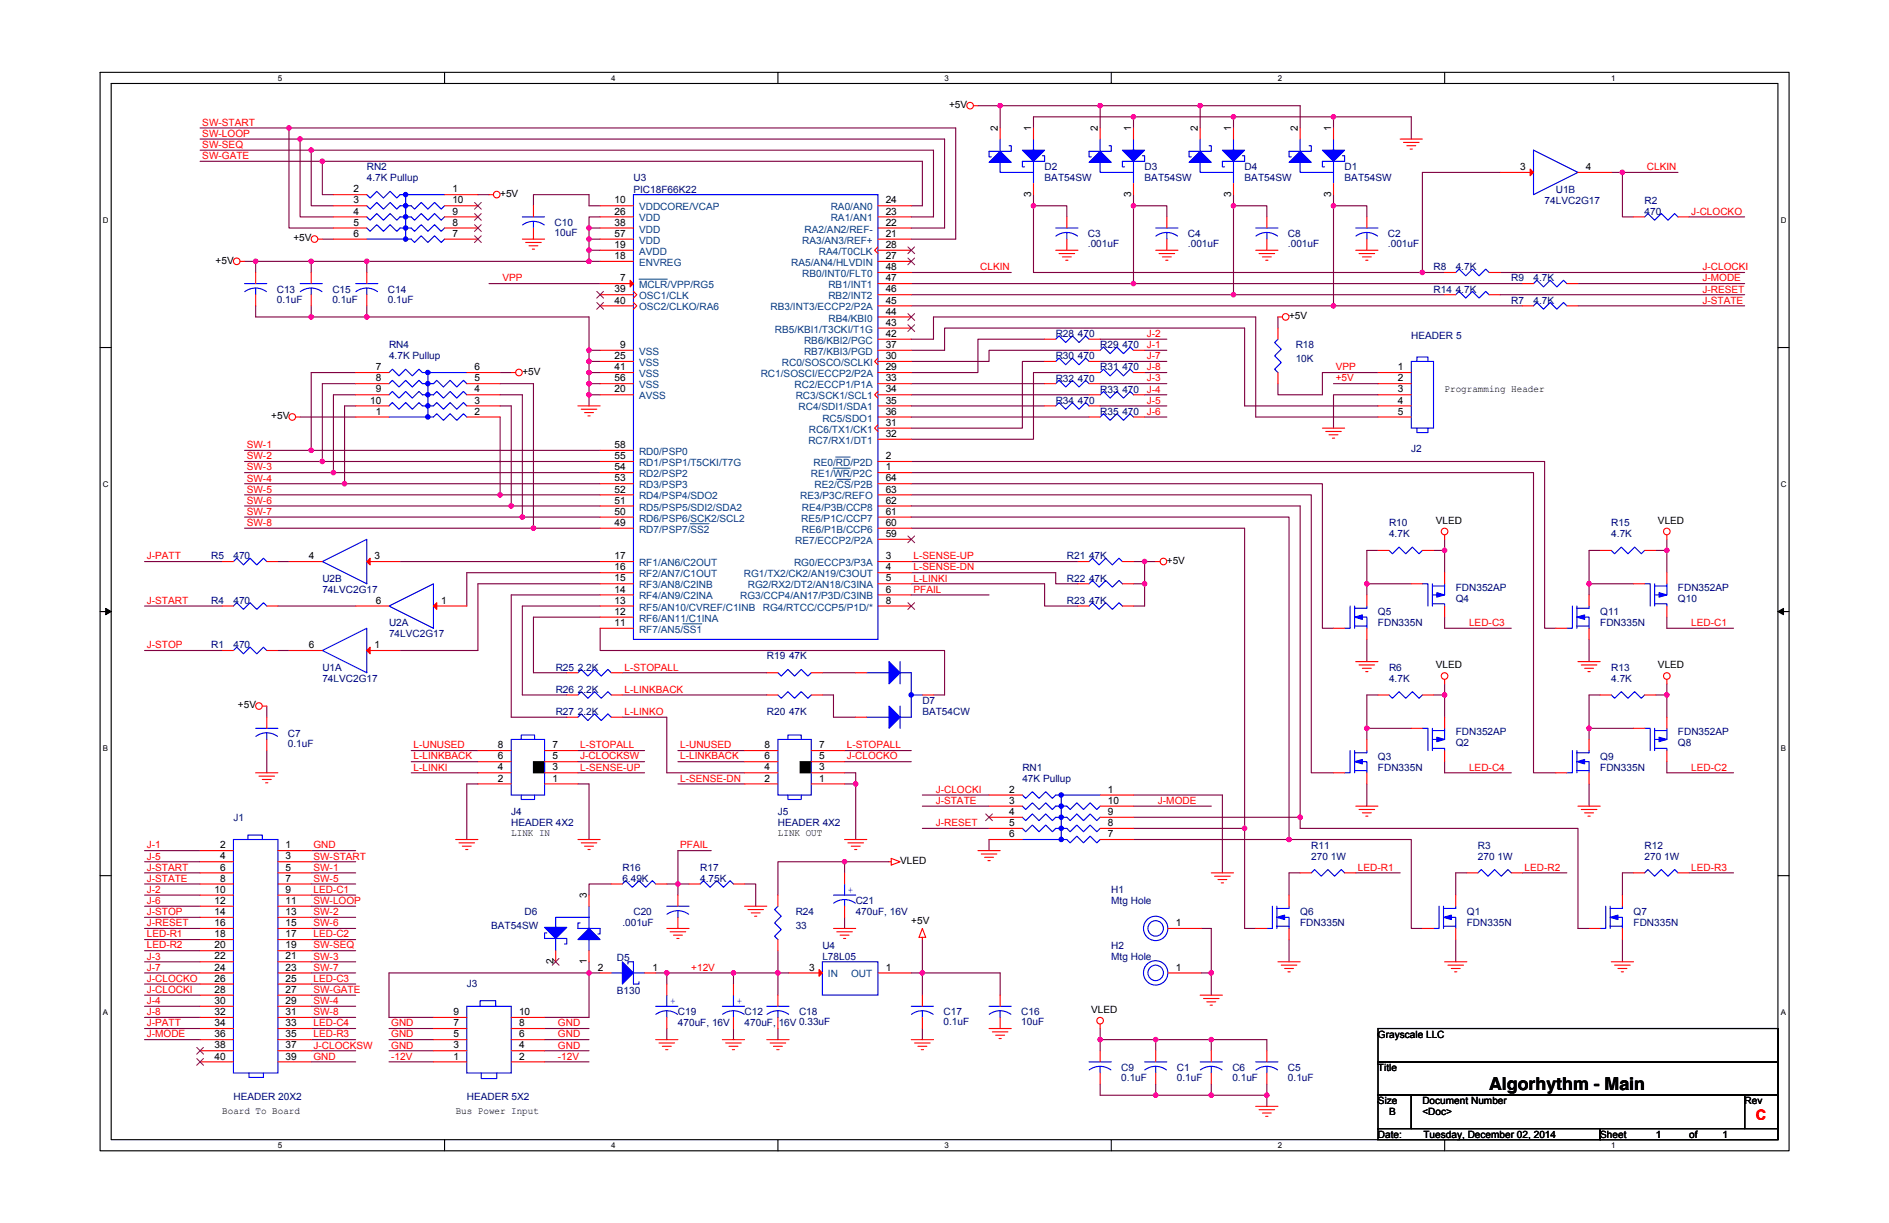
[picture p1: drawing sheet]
<svg xmlns="http://www.w3.org/2000/svg" width="432mm" height="279mm" viewBox="0 0 432 279" stroke-linecap="round" stroke-linejoin="round" font-family="sans-serif">
<defs><g id="words">
<text font-size="4.1" x="340.4" y="249">Algorhythm - Main</text>
<text font-size="3.3" fill="#f00" x="401.3" y="255.8">C</text>
<g font-size="2.3" fill="#f00">
<text x="46.2" y="28.7">SW-START</text>
<text x="46.2" y="33.8">SW-SEQ</text>
<text x="46.2" y="31.3">SW-LOOP</text>
<text x="46.2" y="36.3">SW-GATE</text>
<text x="376.4" y="38.9">CLKIN</text>
<text x="386.6" y="49">J-CLOCKO</text>
<text x="114.8" y="64.3">VPP</text>
<text x="224" y="61.7">CLKIN</text>
<text x="389.1" y="61.7">J-CLOCKI</text>
<text x="389.1" y="64.3">J-MODE</text>
<text x="389.1" y="66.8">J-RESET</text>
<text x="389.1" y="69.4">J-STATE</text>
<text x="262.1" y="77">J-2</text>
<text x="262.1" y="79.5">J-1</text>
<text x="262.1" y="82.1">J-7</text>
<text x="262.1" y="84.6">J-8</text>
<text x="262.1" y="87.1">J-3</text>
<text x="262.1" y="89.7">J-4</text>
<text x="305.3" y="84.6">VPP</text>
<text x="305.3" y="87.1">+5V</text>
<text x="262.1" y="92.2">J-5</text>
<text x="262.1" y="94.8">J-6</text>
<text x="56.4" y="102.4">SW-1</text>
<text x="56.4" y="107.5">SW-3</text>
<text x="56.4" y="104.9">SW-2</text>
<text x="56.4" y="112.5">SW-5</text>
<text x="56.4" y="110">SW-4</text>
<text x="56.4" y="117.6">SW-7</text>
<text x="56.4" y="115.1">SW-6</text>
<text x="56.4" y="120.2">SW-8</text>
<text x="33.5" y="127.8">J-PATT</text>
<text x="208.8" y="127.8">L-SENSE-UP</text>
<text x="208.8" y="130.3">L-SENSE-DN</text>
<text x="33.5" y="137.9">J-START</text>
<text x="208.8" y="132.9">L-LINKI</text>
<text x="208.8" y="135.4">PFAIL</text>
<text x="335.8" y="143">LED-C3</text>
<text x="386.6" y="143">LED-C1</text>
<text x="33.5" y="148.1">J-STOP</text>
<text x="142.8" y="153.2">L-STOPALL</text>
<text x="142.8" y="158.3">L-LINKBACK</text>
<text x="142.8" y="163.3">L-LINKO</text>
<text x="94.5" y="173.5">L-LINKBACK</text>
<text x="94.5" y="171">L-UNUSED</text>
<text x="132.6" y="171">L-STOPALL</text>
<text x="132.6" y="173.5">J-CLOCKSW</text>
<text x="155.5" y="173.5">L-LINKBACK</text>
<text x="155.5" y="171">L-UNUSED</text>
<text x="193.6" y="171">L-STOPALL</text>
<text x="193.6" y="173.5">J-CLOCKO</text>
<text x="94.5" y="176">L-LINKI</text>
<text x="132.6" y="176">L-SENSE-UP</text>
<text x="155.5" y="178.6">L-SENSE-DN</text>
<text x="335.8" y="176">LED-C4</text>
<text x="386.6" y="176">LED-C2</text>
<text x="213.9" y="183.7">J-STATE</text>
<text x="213.9" y="181.1">J-CLOCKI</text>
<text x="264.7" y="183.7">J-MODE</text>
<text x="213.9" y="188.7">J-RESET</text>
<text x="33.5" y="193.8">J-1</text>
<text x="33.5" y="196.4">J-5</text>
<text x="71.6" y="193.8">GND</text>
<text x="71.6" y="196.4">SW-START</text>
<text x="155.5" y="193.8">PFAIL</text>
<text x="33.5" y="198.9">J-START</text>
<text x="33.5" y="201.4">J-STATE</text>
<text x="33.5" y="204">J-2</text>
<text x="71.6" y="198.9">SW-1</text>
<text x="71.6" y="201.4">SW-5</text>
<text x="71.6" y="204">LED-C1</text>
<text x="310.4" y="198.9">LED-R1</text>
<text x="348.5" y="198.9">LED-R2</text>
<text x="386.6" y="198.9">LED-R3</text>
<text x="33.5" y="206.5">J-6</text>
<text x="33.5" y="209.1">J-STOP</text>
<text x="71.6" y="206.5">SW-LOOP</text>
<text x="71.6" y="209.1">SW-2</text>
<text x="33.5" y="211.6">J-RESET</text>
<text x="33.5" y="214.1">LED-R1</text>
<text x="71.6" y="211.6">SW-6</text>
<text x="71.6" y="214.1">LED-C2</text>
<text x="33.5" y="216.7">LED-R2</text>
<text x="33.5" y="219.2">J-3</text>
<text x="33.5" y="221.8">J-7</text>
<text x="71.6" y="216.7">SW-SEQ</text>
<text x="71.6" y="219.2">SW-3</text>
<text x="71.6" y="221.8">SW-7</text>
<text x="158" y="221.8">+12V</text>
<text x="33.5" y="224.3">J-CLOCKO</text>
<text x="33.5" y="226.8">J-CLOCKI</text>
<text x="71.6" y="224.3">LED-C3</text>
<text x="71.6" y="226.8">SW-GATE</text>
<text x="33.5" y="229.4">J-4</text>
<text x="33.5" y="231.9">J-8</text>
<text x="71.6" y="229.4">SW-4</text>
<text x="71.6" y="231.9">SW-8</text>
<text x="33.5" y="234.5">J-PATT</text>
<text x="33.5" y="237">J-MODE</text>
<text x="71.6" y="234.5">LED-C4</text>
<text x="71.6" y="237">LED-R3</text>
<text x="71.6" y="239.5">J-CLOCKSW</text>
<text x="89.4" y="234.5">GND</text>
<text x="89.4" y="237">GND</text>
<text x="89.4" y="239.5">GND</text>
<text x="127.5" y="234.5">GND</text>
<text x="127.5" y="237">GND</text>
<text x="127.5" y="239.5">GND</text>
<text x="71.6" y="242.1">GND</text>
<text x="89.4" y="242.1">-12V</text>
<text x="127.5" y="242.1">-12V</text>
</g>
<g font-size="2.3">
<text x="216.9" y="24.7">+5V</text>
<text x="228.1" y="30" transform="rotate(-90 228.1 30)">2</text>
<text x="235.7" y="30" transform="rotate(-90 235.7 30)">1</text>
<text x="251" y="30" transform="rotate(-90 251 30)">2</text>
<text x="258.6" y="30" transform="rotate(-90 258.6 30)">1</text>
<text x="273.8" y="30" transform="rotate(-90 273.8 30)">2</text>
<text x="281.4" y="30" transform="rotate(-90 281.4 30)">1</text>
<text x="296.7" y="30" transform="rotate(-90 296.7 30)">2</text>
<text x="304.3" y="30" transform="rotate(-90 304.3 30)">1</text>
<text x="347.5" y="38.9">3</text>
<text x="362.5" y="38.9">4</text>
<text x="80.8" y="43.9">2</text>
<text x="80.8" y="46.5">3</text>
<text x="103.4" y="46.5">10</text>
<text x="103.4" y="43.9">1</text>
<text x="114.3" y="45">+5V</text>
<text x="140.5" y="46.5">10</text>
<text x="202.5" y="46.5">24</text>
<text x="235.7" y="45" transform="rotate(-90 235.7 45)">3</text>
<text x="258.6" y="45" transform="rotate(-90 258.6 45)">3</text>
<text x="281.4" y="45" transform="rotate(-90 281.4 45)">3</text>
<text x="304.3" y="45" transform="rotate(-90 304.3 45)">3</text>
<text x="80.8" y="49">4</text>
<text x="80.8" y="51.6">5</text>
<text x="103.4" y="51.6">8</text>
<text x="103.4" y="49">9</text>
<text x="140.5" y="49">26</text>
<text x="140.5" y="51.6">38</text>
<text x="202.5" y="49">23</text>
<text x="202.5" y="51.6">22</text>
<text x="67.1" y="55.2">+5V</text>
<text x="80.8" y="54.1">6</text>
<text x="103.4" y="54.1">7</text>
<text x="140.5" y="54.1">57</text>
<text x="140.5" y="56.6">19</text>
<text x="140.5" y="59.2">18</text>
<text x="202.5" y="59.2">27</text>
<text x="202.5" y="56.6">28</text>
<text x="202.5" y="54.1">21</text>
<text x="49.3" y="60.2">+5V</text>
<text x="141.8" y="64.3">7</text>
<text x="202.5" y="64.3">47</text>
<text x="202.5" y="61.7">48</text>
<text x="140.5" y="66.8">39</text>
<text x="140.5" y="69.3">40</text>
<text x="202.5" y="69.3">45</text>
<text x="202.5" y="71.9">44</text>
<text x="202.5" y="66.8">46</text>
<text x="202.5" y="77">42</text>
<text x="202.5" y="74.4">43</text>
<text x="294.7" y="72.9">+5V</text>
<text x="140.5" y="82">25</text>
<text x="141.8" y="79.5">9</text>
<text x="202.5" y="79.5">37</text>
<text x="202.5" y="82">30</text>
<text x="85.9" y="84.6">7</text>
<text x="85.9" y="87.1">8</text>
<text x="85.9" y="89.7">9</text>
<text x="108.5" y="89.7">4</text>
<text x="108.5" y="87.1">5</text>
<text x="108.5" y="84.6">6</text>
<text x="119.4" y="85.6">+5V</text>
<text x="140.5" y="84.6">41</text>
<text x="140.5" y="87.1">56</text>
<text x="140.5" y="89.7">20</text>
<text x="202.5" y="87.1">33</text>
<text x="202.5" y="84.6">29</text>
<text x="202.5" y="89.7">34</text>
<text x="319.6" y="84.6">1</text>
<text x="319.6" y="87.1">2</text>
<text x="319.6" y="89.7">3</text>
<text x="330.2" y="89.5">Programming Header</text>
<text x="62" y="95.8">+5V</text>
<text x="84.6" y="92.2">10</text>
<text x="85.9" y="94.7">1</text>
<text x="108.5" y="94.7">2</text>
<text x="108.5" y="92.2">3</text>
<text x="202.5" y="92.2">35</text>
<text x="202.5" y="94.7">36</text>
<text x="319.6" y="92.2">4</text>
<text x="319.6" y="94.7">5</text>
<text x="202.5" y="99.8">32</text>
<text x="202.5" y="97.3">31</text>
<text x="140.5" y="102.4">58</text>
<text x="140.5" y="104.9">55</text>
<text x="140.5" y="107.4">54</text>
<text x="202.5" y="104.9">2</text>
<text x="202.5" y="107.4">1</text>
<text x="140.5" y="110">53</text>
<text x="140.5" y="112.5">52</text>
<text x="202.5" y="110">64</text>
<text x="202.5" y="112.5">63</text>
<text x="140.5" y="115.1">51</text>
<text x="140.5" y="117.6">50</text>
<text x="202.5" y="115.1">62</text>
<text x="202.5" y="117.6">61</text>
<text x="328.2" y="119.7">VLED</text>
<text x="379" y="119.7">VLED</text>
<text x="140.5" y="120.1">49</text>
<text x="202.5" y="120.1">60</text>
<text x="202.5" y="122.7">59</text>
<text x="70.6" y="127.8">4</text>
<text x="85.6" y="127.8">3</text>
<text x="140.5" y="127.8">17</text>
<text x="140.5" y="130.3">16</text>
<text x="202.5" y="127.8">3</text>
<text x="202.5" y="130.3">4</text>
<text x="266.7" y="128.8">+5V</text>
<text x="85.9" y="137.9">6</text>
<text x="100.9" y="137.9">1</text>
<text x="140.5" y="132.8">15</text>
<text x="140.5" y="135.4">14</text>
<text x="140.5" y="137.9">13</text>
<text x="202.5" y="135.4">6</text>
<text x="202.5" y="137.9">8</text>
<text x="202.5" y="132.8">5</text>
<text x="140.5" y="140.5">12</text>
<text x="140.5" y="143">11</text>
<text x="70.6" y="148.1">6</text>
<text x="85.6" y="148.1">1</text>
<text x="328.2" y="152.7">VLED</text>
<text x="379" y="152.7">VLED</text>
<text x="54.4" y="161.8">+5V</text>
<text x="113.8" y="173.5">6</text>
<text x="113.8" y="170.9">8</text>
<text x="126.3" y="173.5">5</text>
<text x="126.3" y="170.9">7</text>
<text x="174.8" y="173.5">6</text>
<text x="174.8" y="170.9">8</text>
<text x="187.2" y="173.5">5</text>
<text x="187.2" y="170.9">7</text>
<text x="113.8" y="178.6">2</text>
<text x="113.8" y="176">4</text>
<text x="126.3" y="178.6">1</text>
<text x="126.3" y="176">3</text>
<text x="174.8" y="178.6">2</text>
<text x="174.8" y="176">4</text>
<text x="187.2" y="178.6">1</text>
<text x="187.2" y="176">3</text>
<text x="230.7" y="181.1">2</text>
<text x="230.7" y="183.6">3</text>
<text x="253.3" y="183.6">10</text>
<text x="253.3" y="181.1">1</text>
<text x="116.9" y="191.1">LINK IN</text>
<text x="177.8" y="191.1">LINK OUT</text>
<text x="230.7" y="186.2">4</text>
<text x="230.7" y="188.7">5</text>
<text x="230.7" y="191.3">6</text>
<text x="253.3" y="191.3">7</text>
<text x="253.3" y="188.7">8</text>
<text x="253.3" y="186.2">9</text>
<text x="50.3" y="193.8">2</text>
<text x="50.3" y="196.3">4</text>
<text x="65.3" y="193.8">1</text>
<text x="65.3" y="196.3">3</text>
<text x="205.8" y="197.4">VLED</text>
<text x="49" y="204">10</text>
<text x="50.3" y="198.9">6</text>
<text x="50.3" y="201.4">8</text>
<text x="65.3" y="198.9">5</text>
<text x="65.3" y="201.4">7</text>
<text x="65.3" y="204">9</text>
<text x="49" y="206.5">12</text>
<text x="49" y="209">14</text>
<text x="65.3" y="206.5">11</text>
<text x="65.3" y="209">13</text>
<text x="134.1" y="205.3" transform="rotate(-90 134.1 205.3)">3</text>
<text x="49" y="211.6">16</text>
<text x="49" y="214.1">18</text>
<text x="65.3" y="211.6">15</text>
<text x="65.3" y="214.1">17</text>
<text x="208.3" y="211.1">+5V</text>
<text x="268.8" y="211.6">1</text>
<text x="49" y="216.7">20</text>
<text x="49" y="219.2">22</text>
<text x="49" y="221.7">24</text>
<text x="65.3" y="216.7">19</text>
<text x="65.3" y="219.2">21</text>
<text x="65.3" y="221.7">23</text>
<text x="126.5" y="220.3" transform="rotate(-90 126.5 220.3)">2</text>
<text x="134.1" y="220.3" transform="rotate(-90 134.1 220.3)">1</text>
<text x="136.7" y="221.7">2</text>
<text x="149.1" y="221.7">1</text>
<text x="184.9" y="221.7">3</text>
<text x="202.5" y="221.7">1</text>
<text x="268.8" y="221.7">1</text>
<text x="49" y="224.3">26</text>
<text x="49" y="226.8">28</text>
<text x="65.3" y="224.3">25</text>
<text x="65.3" y="226.8">27</text>
<text x="49" y="229.4">30</text>
<text x="49" y="231.9">32</text>
<text x="65.3" y="229.4">29</text>
<text x="65.3" y="231.9">31</text>
<text x="103.7" y="231.9">9</text>
<text x="118.6" y="231.9">10</text>
<text x="249.4" y="231.4">VLED</text>
<text x="49" y="234.4">34</text>
<text x="49" y="237">36</text>
<text x="49" y="239.5">38</text>
<text x="65.3" y="234.4">33</text>
<text x="65.3" y="237">35</text>
<text x="65.3" y="239.5">37</text>
<text x="103.7" y="239.5">3</text>
<text x="103.7" y="237">5</text>
<text x="103.7" y="234.4">7</text>
<text x="118.6" y="239.5">4</text>
<text x="118.6" y="237">6</text>
<text x="118.6" y="234.4">8</text>
<text x="315" y="237">Grayscale LLC</text>
<text x="49" y="242.1">40</text>
<text x="65.3" y="242.1">39</text>
<text x="103.7" y="242.1">1</text>
<text x="118.6" y="242.1">2</text>
<text x="315" y="244.6">Title</text>
<text x="50.8" y="254.6">Board To Board</text>
<text x="104.2" y="254.6">Bus Power Input</text>
<text x="315" y="252.3">Size</text>
<text x="317.5" y="254.8">B</text>
<text x="325.1" y="252.3">Document Number</text>
<text x="325.1" y="254.8">&lt;Doc&gt;</text>
<text x="398.8" y="252.3">Rev</text>
<text x="315" y="259.9">Date:</text>
<text x="325.4" y="259.9">Tuesday, December 02, 2014</text>
<text x="365.8" y="259.9">Sheet</text>
<text x="378.5" y="259.9">1</text>
<text x="386.1" y="259.9">of</text>
<text x="393.7" y="259.9">1</text>
</g>
<g font-size="2.3" fill="#000080">
<text x="83.8" y="38.9">RN2</text>
<text x="83.8" y="41.4">4.7K Pullup</text>
<text x="144.8" y="41.4">U3</text>
<text x="238.8" y="38.9">D2</text>
<text x="238.8" y="41.4">BAT54SW</text>
<text x="261.6" y="38.9">D3</text>
<text x="261.6" y="41.4">BAT54SW</text>
<text x="284.5" y="38.9">D4</text>
<text x="284.5" y="41.4">BAT54SW</text>
<text x="307.4" y="38.9">D1</text>
<text x="307.4" y="41.4">BAT54SW</text>
<text x="144.8" y="44">PIC18F66K22</text>
<text x="353.1" y="46.5">74LVC2G17</text>
<text x="355.6" y="44">U1B</text>
<text x="375.9" y="46.5">R2</text>
<text x="126.8" y="51.6">C10</text>
<text x="126.8" y="53.9">10uF</text>
<text x="375.9" y="49.1">470</text>
<text x="248.7" y="54.1">C3</text>
<text x="248.7" y="56.4">.001uF</text>
<text x="271.5" y="54.1">C4</text>
<text x="271.5" y="56.4">.001uF</text>
<text x="294.4" y="54.1">C8</text>
<text x="294.4" y="56.4">.001uF</text>
<text x="317.3" y="54.1">C2</text>
<text x="317.3" y="56.4">.001uF</text>
<text x="327.7" y="61.8">R8</text>
<text x="332.8" y="61.8">4.7K</text>
<text x="345.5" y="64.3">R9</text>
<text x="350.5" y="64.3">4.7K</text>
<text x="63.3" y="66.8">C13</text>
<text x="63.3" y="69.1">0.1uF</text>
<text x="76" y="66.8">C15</text>
<text x="76" y="69.1">0.1uF</text>
<text x="88.7" y="66.8">C14</text>
<text x="88.7" y="69.1">0.1uF</text>
<text x="327.7" y="66.8">R14 4.7K</text>
<text x="345.5" y="69.4">R7</text>
<text x="350.5" y="69.4">4.7K</text>
<text x="241.3" y="77">R28 470</text>
<text x="322.6" y="77.5">HEADER 5</text>
<text x="88.9" y="79.5">RN4</text>
<text x="88.9" y="82.1">4.7K Pullup</text>
<text x="241.3" y="82.1">R30 470</text>
<text x="251.5" y="79.5">R29 470</text>
<text x="296.2" y="79.5">R18</text>
<text x="296.2" y="82.6">10K</text>
<text x="241.3" y="87.2">R32 470</text>
<text x="251.5" y="89.7">R33 470</text>
<text x="251.5" y="84.6">R31 470</text>
<text x="241.3" y="92.2">R34 470</text>
<text x="251.5" y="94.8">R35 470</text>
<text x="322.6" y="103.2">J2</text>
<text x="317.5" y="120.2">R10</text>
<text x="317.5" y="122.7">4.7K</text>
<text x="368.3" y="120.2">R15</text>
<text x="368.3" y="122.7">4.7K</text>
<text x="48.3" y="127.8">R5</text>
<text x="53.4" y="127.8">470</text>
<text x="243.9" y="127.8">R21 47K</text>
<text x="48.3" y="138">R4</text>
<text x="53.4" y="138">470</text>
<text x="73.7" y="132.9">U2B</text>
<text x="73.7" y="135.4">74LVC2G17</text>
<text x="243.9" y="138">R23 47K</text>
<text x="243.9" y="132.9">R22 47K</text>
<text x="332.8" y="137.5">Q4</text>
<text x="332.8" y="134.9">FDN352AP</text>
<text x="383.6" y="137.5">Q10</text>
<text x="383.6" y="134.9">FDN352AP</text>
<text x="88.9" y="143">U2A</text>
<text x="315" y="140.5">Q5</text>
<text x="315" y="143">FDN335N</text>
<text x="365.8" y="140.5">Q11</text>
<text x="365.8" y="143">FDN335N</text>
<text x="48.3" y="148.1">R1</text>
<text x="53.4" y="148.1">470</text>
<text x="88.9" y="145.6">74LVC2G17</text>
<text x="73.7" y="153.2">U1A</text>
<text x="73.7" y="155.7">74LVC2G17</text>
<text x="127" y="153.2">R25 2.2K</text>
<text x="175.3" y="150.7">R19 47K</text>
<text x="317.5" y="153.2">R6</text>
<text x="317.5" y="155.7">4.7K</text>
<text x="368.3" y="153.2">R13</text>
<text x="368.3" y="155.7">4.7K</text>
<text x="127" y="158.3">R26 2.2K</text>
<text x="210.8" y="160.8">D7</text>
<text x="127" y="163.4">R27 2.2K</text>
<text x="175.3" y="163.4">R20 47K</text>
<text x="210.8" y="163.4">BAT54CW</text>
<text x="332.8" y="167.9">FDN352AP</text>
<text x="383.6" y="167.9">FDN352AP</text>
<text x="65.8" y="168.4">C7</text>
<text x="65.8" y="170.7">0.1uF</text>
<text x="315" y="173.5">Q3</text>
<text x="332.8" y="170.5">Q2</text>
<text x="365.8" y="173.5">Q9</text>
<text x="383.6" y="170.5">Q8</text>
<text x="233.7" y="176.1">RN1</text>
<text x="233.7" y="178.6">47K Pullup</text>
<text x="315" y="176.1">FDN335N</text>
<text x="365.8" y="176.1">FDN335N</text>
<text x="53.4" y="187.5">J1</text>
<text x="116.9" y="186.2">J4</text>
<text x="116.9" y="188.8">HEADER 4X2</text>
<text x="177.8" y="186.2">J5</text>
<text x="177.8" y="188.8">HEADER 4X2</text>
<text x="299.7" y="193.8">R11</text>
<text x="299.7" y="196.4">270 1W</text>
<text x="337.8" y="193.8">R3</text>
<text x="337.8" y="196.4">270 1W</text>
<text x="375.9" y="193.8">R12</text>
<text x="375.9" y="196.4">270 1W</text>
<text x="142.3" y="198.9">R16</text>
<text x="142.3" y="201.5">6.49K</text>
<text x="160" y="198.9">R17</text>
<text x="160" y="201.5">4.75K</text>
<text x="119.9" y="209.1">D6</text>
<text x="144.8" y="209.1">C20</text>
<text x="181.9" y="209.1">R24</text>
<text x="195.6" y="206.5">C21</text>
<text x="195.6" y="209.1">470uF, 16V</text>
<text x="254" y="204">H1</text>
<text x="254" y="206.5">Mtg Hole</text>
<text x="297.2" y="209.1">Q6</text>
<text x="335.3" y="209.1">Q1</text>
<text x="373.4" y="209.1">Q7</text>
<text x="112.3" y="212.1">BAT54SW</text>
<text x="142.3" y="211.6">.001uF</text>
<text x="181.9" y="212.1">33</text>
<text x="297.2" y="211.6">FDN335N</text>
<text x="335.3" y="211.6">FDN335N</text>
<text x="373.4" y="211.6">FDN335N</text>
<text x="141" y="219.5">D5</text>
<text x="188" y="216.7">U4</text>
<text x="188" y="219.2">L78L05</text>
<text x="254" y="216.7">H2</text>
<text x="254" y="219.2">Mtg Hole</text>
<text x="106.7" y="225.6">J3</text>
<text x="141" y="227.1">B130</text>
<text x="155" y="231.9">C19</text>
<text x="170.2" y="231.9">C12</text>
<text x="182.6" y="231.9">C18</text>
<text x="215.7" y="231.9">C17</text>
<text x="233.4" y="231.9">C16</text>
<text x="155" y="234.5">470uF, 16V</text>
<text x="170.2" y="234.5">470uF, 16V 0.33uF</text>
<text x="215.7" y="234.2">0.1uF</text>
<text x="233.4" y="234.2">10uF</text>
<text x="256.3" y="244.6">C9</text>
<text x="269" y="244.6">C1</text>
<text x="281.7" y="244.6">C6</text>
<text x="294.4" y="244.6">C5</text>
<text x="53.4" y="251.2">HEADER 20X2</text>
<text x="106.7" y="251.2">HEADER 5X2</text>
<text x="256.3" y="246.9">0.1uF</text>
<text x="269" y="246.9">0.1uF</text>
<text x="281.7" y="246.9">0.1uF</text>
<text x="294.4" y="246.9">0.1uF</text>
</g>
<g font-size="2.3" fill="#004080">
<text x="146.1" y="48">VDDCORE/VCAP</text>
<text x="146.1" y="50.6">VDD</text>
<text x="146.1" y="53.1">VDD</text>
<text x="183.9" y="53.1">RA2/AN2/REF-</text>
<text x="189.9" y="48">RA0/AN0</text>
<text x="189.9" y="50.6">RA1/AN1</text>
<text x="146.1" y="55.7">VDD</text>
<text x="146.1" y="58.2">AVDD</text>
<text x="183.3" y="55.7">RA3/AN3/REF+</text>
<text x="187.2" y="58.2">RA4/T0CLK</text>
<text x="146.1" y="65.8">MCLR/VPP/RG5</text>
<text x="146.1" y="60.7">ENVREG</text>
<text x="180.9" y="60.7">RA5/AN4/HLVDIN</text>
<text x="183.4" y="63.3">RB0/INT0/FLT0</text>
<text x="189.4" y="65.8">RB1/INT1</text>
<text x="146.1" y="68.4">OSC1/CLK</text>
<text x="146.1" y="70.9">OSC2/CLKO/RA6</text>
<text x="176.1" y="70.9">RB3/INT3/ECCP2/P2A</text>
<text x="189.4" y="68.4">RB2/INT2</text>
<text x="177.1" y="76">RB5/KBI1/T3CKI/T1G</text>
<text x="189.4" y="73.4">RB4/KBI0</text>
<text x="146.1" y="81.1">VSS</text>
<text x="146.1" y="83.6">VSS</text>
<text x="178.7" y="83.6">RC0/SOSCO/SCLKI</text>
<text x="183.8" y="78.5">RB6/KBI2/PGC</text>
<text x="183.8" y="81.1">RB7/KBI3/PGD</text>
<text x="146.1" y="86.1">VSS</text>
<text x="146.1" y="88.7">VSS</text>
<text x="173.9" y="86.1">RC1/SOSCI/ECCP2/P2A</text>
<text x="181.6" y="88.7">RC2/ECCP1/P1A</text>
<text x="146.1" y="91.2">AVSS</text>
<text x="181.9" y="91.2">RC3/SCK1/SCL1</text>
<text x="182.5" y="93.8">RC4/SDI1/SDA1</text>
<text x="184.8" y="101.4">RC7/RX1/DT1</text>
<text x="184.9" y="98.8">RC6/TX1/CK1</text>
<text x="188" y="96.3">RC5/SDO1</text>
<text x="146.1" y="103.9">RD0/PSP0</text>
<text x="146.1" y="106.5">RD1/PSP1/T5CKI/T7G</text>
<text x="185.9" y="106.5">RE0/RD/P2D</text>
<text x="146.1" y="109">RD2/PSP2</text>
<text x="146.1" y="111.5">RD3/PSP3</text>
<text x="185.4" y="109">RE1/WR/P2C</text>
<text x="186.2" y="111.5">RE2/CS/P2B</text>
<text x="146.1" y="114.1">RD4/PSP4/SDO2</text>
<text x="146.1" y="116.6">RD5/PSP5/SDI2/SDA2</text>
<text x="146.1" y="119.2">RD6/PSP6/SCK2/SCL2</text>
<text x="182.9" y="114.1">RE3/P3C/REFO</text>
<text x="183.2" y="119.2">RE5/P1C/CCP7</text>
<text x="183.3" y="116.6">RE4/P3B/CCP8</text>
<text x="146.1" y="121.7">RD7/PSP7/SS2</text>
<text x="181.8" y="124.2">RE7/ECCP2/P2A</text>
<text x="183.3" y="121.7">RE6/P1B/CCP6</text>
<text x="146.1" y="129.3">RF1/AN6/C2OUT</text>
<text x="146.1" y="131.9">RF2/AN7/C1OUT</text>
<text x="170" y="131.9">RG1/TX2/CK2/AN19/C3OUT</text>
<text x="181.5" y="129.3">RG0/ECCP3/P3A</text>
<text x="146.1" y="134.4">RF3/AN8/C2INB</text>
<text x="146.1" y="136.9">RF4/AN9/C2INA</text>
<text x="169.2" y="136.9">RG3/CCP4/AN17/P3D/C3INB</text>
<text x="170.9" y="134.4">RG2/RX2/DT2/AN18/C3INA</text>
<text x="146.1" y="139.5">RF5/AN10/CVREF/C1INB</text>
<text x="146.1" y="142">RF6/AN11/C1INA</text>
<text x="174.4" y="139.5">RG4/RTCC/CCP5/P1D/*</text>
<text x="146.1" y="144.6">RF7/AN5/SS1</text>
<text x="189.3" y="223.3">IN</text>
<text x="194.6" y="223.3">OUT</text>
</g>
<g font-size="2.3" fill="#00f">
<text x="193.8" y="204">+</text>
<text x="153.2" y="229.4">+</text>
<text x="168.4" y="229.4">+</text>
</g>
<g font-size="1.8">
<text x="63.5" y="18.4">5</text>
<text x="139.7" y="18.4">4</text>
<text x="215.9" y="18.4">3</text>
<text x="292.1" y="18.4">2</text>
<text x="368.3" y="18.4">1</text>
<text x="23.5" y="50.9">D</text>
<text x="407.1" y="50.9">D</text>
<text x="23.5" y="111.2">C</text>
<text x="407.1" y="111.2">C</text>
<text x="23.5" y="171.5">B</text>
<text x="407.1" y="171.5">B</text>
<text x="23.5" y="231.8">A</text>
<text x="407.1" y="231.8">A</text>
<text x="63.5" y="262.3">5</text>
<text x="139.7" y="262.3">4</text>
<text x="215.9" y="262.3">3</text>
<text x="292.1" y="262.3">2</text>
<text x="368.3" y="262.3">1</text>
</g>
</g></defs>
<path d="M22.9 16.5h386.1v246.4h-386.1zM25.4 19.1h381v241.3h-381z" fill="none" stroke="#000" stroke-width=".25"/>
<g fill="#fff">
<path d="M63.5 16.8h1v2h-1z"/>
<path d="M63.5 260.6h1v2.1h-1z"/>
</g>
<path d="M101.6 16.5v2.6M101.6 260.4v2.5" fill="none" stroke="#000" stroke-width=".25"/>
<g fill="#fff">
<path d="M139.7 16.8h1v2h-1z"/>
<path d="M139.7 260.6h1v2.1h-1z"/>
</g>
<path d="M177.8 16.5v2.6M177.8 260.4v2.5" fill="none" stroke="#000" stroke-width=".25"/>
<g fill="#fff">
<path d="M215.9 16.8h1v2h-1z"/>
<path d="M215.9 260.6h1v2.1h-1z"/>
</g>
<path d="M254 16.5v2.6M254 260.4v2.5" fill="none" stroke="#000" stroke-width=".25"/>
<g fill="#fff">
<path d="M292.1 16.8h1v2h-1z"/>
<path d="M292.1 260.6h1v2.1h-1z"/>
</g>
<path d="M330.2 16.5v2.6M330.2 260.4v2.5" fill="none" stroke="#000" stroke-width=".25"/>
<g fill="#fff">
<path d="M368.3 16.8h1v2h-1z"/>
<path d="M368.3 260.6h1v2.1h-1z"/>
<path d="M23.5 49.2h1.3v2.1h-1.3z"/>
<path d="M407.1 49.2h1.2v2.1h-1.2z"/>
<path d="M23.5 109.6h1.3v2h-1.3z"/>
<path d="M407.1 109.6h1.2v2h-1.2z"/>
</g>
<path d="M22.9 79.4h2.5M406.4 79.4h2.6" fill="none" stroke="#000" stroke-width=".25"/>
<g fill="#fff">
<path d="M23.5 169.9h1.2v2h-1.2z"/>
<path d="M407.1 169.9h1.2v2h-1.2z"/>
</g>
<path d="M22.9 139.7h2.5M406.4 139.7h2.6" fill="none" stroke="#000" stroke-width=".25"/>
<path d="M24.2 139l1.2 .7-1.2 .7zM406.4 139.7l1.3-.7v1.4z" fill="#000" stroke="#000" stroke-width=".23"/>
<g fill="#fff">
<path d="M23.5 230.2h1.2v2h-1.2z"/>
<path d="M407.1 230.2h1.2v2h-1.2z"/>
</g>
<path d="M22.9 200h2.5M406.4 200h2.6M315 235h91.4v7.6h-91.4zM315 242.6h91.4v7.6h-91.4zM315 250.2h7.6v7.6h-7.6zM315 257.8h50.8v2.6h-50.8zM322.6 250.2h76.2v7.6h-76.2zM365.8 257.8h40.6v2.6h-40.6zM398.8 250.2h7.6v7.6h-7.6z" fill="none" stroke="#000" stroke-width=".25"/>
<g fill="#000" stroke="#000" stroke-width=".25">
<path d="M121.9 174h2.6v2.6h-2.6z" fill-rule="evenodd"/>
<path d="M182.9 174h2.5v2.6h-2.5z" fill-rule="evenodd"/>
</g>
<g fill="none" stroke="#800040" stroke-width=".25">
<path d="M45.7 29.2h20.4M45.7 34.3h25.4M45.7 31.8h22.9M45.7 36.9h28M223.5 24.2h5.1M228.6 24.2h22.9M228.6 24.2v5M251.5 24.2h22.8M251.5 24.2v5M259.1 26.7h22.9M259.1 26.7h-22.9v2.5M259.1 26.7v2.5"/>
<path d="M274.3 24.2v5M274.3 24.2h22.9v5M282 26.7h22.8M282 26.7v2.5M304.8 26.7v2.5M304.8 26.7h17.8v5.1M342.9 39.4h-17.8v22.9M368.3 39.4h2.6M370.9 39.4v10.2h2.5M370.9 39.4h12.7M55.9 59.7h2.5M58.4 59.7v2.6"/>
<path d="M58.4 59.7h12.7M71.1 59.7v2.6M71.1 59.7h12.7M73.7 54.6h2.5M76.2 44.5h-2.5v-7.6h137.1v10.1h-2.5M76.2 47h-5.1v-12.7h142.3v15.3h-5.1M76.2 49.6h-7.6v-17.8h147.3v20.3h-7.6M76.2 52.1h-10.1v-22.9h152.4v25.4h-10.2M83.8 59.7h50.8M83.8 59.7v2.6M109.2 44.5h2.6M121.9 47v-2.5h12.7v2.5h2.6"/>
<path d="M134.6 54.6h2.6M134.6 57.2h2.6M134.6 59.7h2.6M134.6 54.6v2.6M134.6 57.2v2.5M137.2 49.6h-2.6v2.5M137.2 52.1h-2.6v2.5M236.2 44.5v2.5M236.2 47v15.3h88.9M236.2 47h7.7v2.6M259.1 47h7.6v2.6M259.1 44.5v2.5"/>
<path d="M259.1 47v17.8M282 47h7.6v2.6M282 44.5v2.5M282 47v20.3M304.8 47h7.6v2.6M304.8 44.5v2.5M304.8 47v22.9M386.1 49.6h12.7M58.4 69.9v2.5h12.7M71.1 69.9v2.5h12.7M83.8 69.9v2.5h50.8v7.6M111.8 64.8h25.4"/>
<path d="M208.3 77.5h5.1v-5.1h73.6v22.9h28M208.3 69.9h96.5M208.3 67.3h73.7M208.3 64.8h50.8M208.3 62.3h22.9M238.8 77.5h-15.3v7.6h-15.2M251.5 77.5h15.2M259.1 64.8h88.9M282 67.3h48.2M292.1 72.4v2.6M304.8 69.9h43.2M325.1 62.3h5.1"/>
<path d="M342.9 62.3h55.9M342.9 67.3h55.9M360.7 64.8h38.1M360.7 69.9h38.1M68.6 95.3h12.7M81.3 92.7h-2.5v17.8h58.4M81.3 90.2h-5.1v17.8h61M81.3 87.7h-7.6v17.7h63.5M81.3 85.1h-10.2v17.8h66.1M114.3 85.1h2.6M114.3 92.7h2.6v22.9h20.3M114.3 90.2h5.1v27.9h17.8"/>
<path d="M114.3 87.7h7.6v33h15.3M114.3 95.3v17.8h22.9M137.2 80h-2.6v2.6M137.2 82.6h-2.6v2.5M137.2 85.1h-2.6v2.6M137.2 87.7h-2.6v2.5M137.2 90.2h-2.6v2.5M208.3 80h7.6v-5h68.6v17.7h30.5M208.3 95.3h40.6M208.3 92.7h30.5M208.3 90.2h40.6M208.3 87.7h30.5"/>
<path d="M238.8 82.6h-5.1v15.2h-25.4M248.9 85.1h-12.7v15.3h-27.9M248.9 80h-22.8v2.6h-17.8M251.5 82.6h15.2M251.5 87.7h15.2M251.5 92.7h15.2M261.6 80h5.1M261.6 85.1h5.1M261.6 90.2h5.1M261.6 95.3h5.1M304.8 87.7h10.2M315 85.1h-12.7v5.1h-10.2v-2.5"/>
<path d="M315 90.2h-10.2v7.6M55.9 102.9h15.2M55.9 108h20.3M55.9 113.1h58.4M55.9 118.1h63.5M55.9 105.4h17.8M55.9 110.5h22.9M55.9 115.6h61M208.3 105.4h144.8v38.1h2.5M208.3 108h142.2v68.6h5.1M208.3 110.5h94v33h2.5M208.3 113.1h91.4v63.5h5.1"/>
<path d="M208.3 115.6h88.9v71.1M208.3 118.1h86.4v73.7M33 128.3h17.8M33 138.5h17.8M55.9 120.7h66M63.5 128.3h2.6M63.5 138.5h17.8M91.5 128.3h45.7M137.2 130.8h-30.5v7.7M137.2 133.4h-28v15.2h-17.7M137.2 138.5h-17.8v20.3h10.2M137.2 135.9h-20.3v28h12.7"/>
<path d="M208.3 120.7h76.2v68.6M208.3 128.3h38.1M208.3 130.8h33v2.6h5.1M208.3 133.4h30.5v5.1h7.6M208.3 135.9h17.8M259.1 128.3h2.5M259.1 133.4h2.5v5.1h-2.5M261.6 128.3v5.1M261.6 128.3h2.6M312.4 133.4v2.5M312.4 133.4h10.2M315 125.8h-2.6v7.6"/>
<path d="M327.7 125.8h2.5M330.2 123.2v2.6M330.2 125.8v5M363.2 133.4h10.2M363.2 133.4v2.5M365.8 125.8h-2.6v7.6M378.5 125.8h2.5M381 123.2v2.6M381 125.8v5M33 148.6h17.8M63.5 148.6h2.6M137.2 141h-15.3v12.7h7.7"/>
<path d="M137.2 143.5v5.1h78.7v10.2h-2.5M142.3 158.8h33M142.3 153.7h33M188 153.7h7.6M188 158.8h2.5v5.1h5.1M312.4 146.1v5.1M315 158.8h-2.6v7.6M327.7 158.8h2.5M330.2 156.2v2.6M330.2 158.8v5.1M330.2 141v2.5h15.3M363.2 146.1v5.1"/>
<path d="M365.8 158.8h-2.6v7.6M378.5 158.8h2.5M381 141v2.5h15.3M381 156.2v2.6M381 158.8v5.1M61 171.5v5.1M61 161.3v2.6M94 174h15.2M94 176.6h15.2M94 171.5h15.2M109.2 179.1h-2.5v12.7M132.1 176.6h15.2"/>
<path d="M132.1 171.5h15.2M132.1 174h15.2M132.1 179.1h2.5v12.7M142.3 163.9h10.1v12.7h17.8M155 179.1h15.2M155 174h15.2M155 171.5h15.2M193.1 171.5h15.2M193.1 174h15.2M193.1 179.1h2.5M193.1 176.6h2.5v2.5M195.6 179.1v12.7"/>
<path d="M312.4 166.4v2.5M312.4 179.1v5.1M312.4 166.4h10.2M330.2 174v2.6h15.3M363.2 166.4h10.2M363.2 166.4v2.5M363.2 179.1v5.1M381 174v2.6h15.3M33 194.3h12.7M33 196.9h12.7M33 199.4h12.7M71.1 194.3h10.2"/>
<path d="M71.1 196.9h10.2M71.1 199.4h10.2M162.6 194.3h-7.6v7.7h-2.6M193.1 196.9h-15.3v7.6M203.2 196.9h-10.1v2.5M210.8 184.2h15.3M210.8 189.3h15.3M210.8 181.6h15.3M226.1 191.8v2.5M259.1 184.2h17.8M259.1 181.6h20.3v17.8M259.1 191.8h35.6"/>
<path d="M259.1 186.7h38.1M259.1 189.3h25.4M284.5 189.3v22.8h2.5M294.7 191.8h27.9v20.3h2.5M297.2 199.4h-2.5v5.1M297.2 186.7v2.6h63.5v22.8h2.5M309.9 199.4h10.2M335.3 199.4h-2.5v5.1M348 199.4h10.2M373.4 199.4h-2.5v5.1M386.1 199.4h10.2M33 202h12.7"/>
<path d="M33 204.5h12.7M33 207h12.7M33 209.6h12.7M33 212.1h12.7M33 214.7h12.7M33 217.2h12.7M33 219.7h12.7M71.1 202h10.2M71.1 204.5h10.2M71.1 207h10.2M71.1 209.6h10.2M71.1 212.1h10.2"/>
<path d="M71.1 214.7h10.2M71.1 217.2h10.2M71.1 219.7h10.2M134.6 219.7v2.6M139.7 202h-5.1v2.5M157.5 202h-2.5v2.5M170.2 202h2.5v5M177.8 217.2v5.1h-10.1M193.1 209.6v2.5M210.8 214.7v7.6h17.8v5.1M274.6 212.1h2.3v10.2M294.7 214.7v5"/>
<path d="M332.8 214.7v5M370.9 214.7v5M33 222.3h12.7M33 224.8h12.7M33 227.4h12.7M33 229.9h12.7M33 232.4h12.7M33 235h12.7M33 237.5h12.7M71.1 222.3h10.2M71.1 224.8h10.2M71.1 227.4h10.2"/>
<path d="M71.1 229.9h10.2M71.1 232.4h10.2M71.1 235h10.2M71.1 237.5h10.2M88.9 235h10.2M88.9 237.5h10.2M124.5 235h10.1M124.5 237.5h10.1M134.6 222.3h2.6M134.6 222.3v10.1h-10.1M134.6 222.3h-45.7v10.1h10.2M149.9 222.3h2.5"/>
<path d="M152.4 222.3v2.5M152.4 222.3h15.3M152.4 235v2.5M167.7 222.3v2.5M167.7 235v2.5M177.8 235v2.5M180.4 222.3h-2.6v5.1M208.3 222.3h2.5v5.1M210.8 235v2.5M251.5 237.5h12.7M251.5 235v2.5M251.5 237.5v2.6"/>
<path d="M264.2 237.5v2.6M264.2 237.5h12.7M274.6 222.3h2.3M276.9 237.5h12.7v2.6M276.9 237.5v2.6M276.9 222.3v5.1M71.1 242.6h10.2M71.1 240.1h10.2M88.9 240.1h10.2M88.9 242.6h10.2M124.5 240.1h10.1M124.5 242.6h10.1"/>
<path d="M251.5 247.7v2.5h25.4M264.2 247.7v2.5M276.9 247.7v2.5M276.9 250.2h12.7v2.6M289.6 247.7v2.5"/>
</g>
<g fill="#f0f" stroke="#f0f" stroke-width=".25">
<circle cx="259.1" cy="64.8" r=".5"/>
<circle cx="281.9" cy="67.3" r=".5"/>
<circle cx="304.8" cy="69.9" r=".5"/>
<circle cx="325.1" cy="62.2" r=".5"/>
<circle cx="281.9" cy="26.7" r=".5"/>
<circle cx="259.1" cy="26.7" r=".5"/>
<circle cx="304.8" cy="26.7" r=".5"/>
<circle cx="228.6" cy="24.1" r=".5"/>
<circle cx="274.3" cy="24.1" r=".5"/>
<circle cx="251.5" cy="24.1" r=".5"/>
<circle cx="236.2" cy="47" r=".5"/>
<circle cx="259.1" cy="47" r=".5"/>
<circle cx="281.9" cy="47" r=".5"/>
<circle cx="304.8" cy="47" r=".5"/>
<circle cx="121.9" cy="120.7" r=".5"/>
<circle cx="363.2" cy="133.4" r=".5"/>
<circle cx="381" cy="125.7" r=".5"/>
<circle cx="312.4" cy="166.4" r=".5"/>
<circle cx="330.2" cy="158.8" r=".5"/>
<circle cx="363.2" cy="166.4" r=".5"/>
<circle cx="381" cy="158.8" r=".5"/>
<circle cx="312.4" cy="133.4" r=".5"/>
<circle cx="330.2" cy="125.7" r=".5"/>
<circle cx="297.2" cy="186.7" r=".5"/>
<circle cx="294.6" cy="191.8" r=".5"/>
<circle cx="284.5" cy="189.2" r=".5"/>
<circle cx="134.6" cy="222.3" r=".5"/>
<circle cx="210.8" cy="222.3" r=".5"/>
<circle cx="167.6" cy="222.3" r=".5"/>
<circle cx="177.8" cy="222.3" r=".5"/>
<circle cx="134.6" cy="52.1" r=".5"/>
<circle cx="83.8" cy="59.7" r=".5"/>
<circle cx="134.6" cy="59.7" r=".5"/>
<circle cx="134.6" cy="54.6" r=".5"/>
<circle cx="134.6" cy="57.2" r=".5"/>
<circle cx="134.6" cy="80" r=".5"/>
<circle cx="134.6" cy="82.6" r=".5"/>
<circle cx="134.6" cy="85.1" r=".5"/>
<circle cx="134.6" cy="87.6" r=".5"/>
<circle cx="134.6" cy="90.2" r=".5"/>
<circle cx="58.4" cy="59.7" r=".5"/>
<circle cx="71.1" cy="59.7" r=".5"/>
<circle cx="83.8" cy="72.4" r=".5"/>
<circle cx="71.1" cy="72.4" r=".5"/>
<circle cx="251.5" cy="237.5" r=".5"/>
<circle cx="264.2" cy="237.5" r=".5"/>
<circle cx="276.9" cy="237.5" r=".5"/>
<circle cx="264.2" cy="250.2" r=".5"/>
<circle cx="276.9" cy="250.2" r=".5"/>
<circle cx="289.6" cy="250.2" r=".5"/>
<circle cx="73.7" cy="36.8" r=".5"/>
<circle cx="71.1" cy="34.3" r=".5"/>
<circle cx="68.6" cy="31.8" r=".5"/>
<circle cx="66" cy="29.2" r=".5"/>
<circle cx="119.4" cy="118.1" r=".5"/>
<circle cx="116.8" cy="115.6" r=".5"/>
<circle cx="114.3" cy="113" r=".5"/>
<circle cx="78.7" cy="110.5" r=".5"/>
<circle cx="76.2" cy="108" r=".5"/>
<circle cx="73.7" cy="105.4" r=".5"/>
<circle cx="71.1" cy="102.9" r=".5"/>
<circle cx="276.9" cy="222.3" r=".5"/>
<circle cx="370.8" cy="39.4" r=".5"/>
<circle cx="152.4" cy="222.3" r=".5"/>
<circle cx="195.6" cy="179.1" r=".5"/>
<circle cx="154.9" cy="201.9" r=".5"/>
<circle cx="261.6" cy="128.3" r=".5"/>
<circle cx="261.6" cy="133.4" r=".5"/>
<circle cx="193" cy="196.9" r=".5"/>
</g>
<g fill="none" stroke="#f00" stroke-width=".25">
<path d="M222.5 24.2h1M228.6 29.2v2.6M236.2 29.2v2.6M251.5 29.2v2.6M259.1 29.2v2.6M274.3 29.2v2.6M282 29.2v2.6M297.2 29.2v2.6M304.8 29.2v2.6M320.1 31.8h5M320.8 32.5h3.6M321.6 33.3h2"/>
<path d="M322.3 34.1h.6M342.9 39.4h7.6M360.7 39.4h7.6M54.9 59.7h1M72.7 54.6h1M76.2 44.5h7.6M76.2 47h7.6M76.2 49.6h7.6M76.2 52.1h7.6M76.2 54.6h7.6M101.6 54.6h7.6M101.6 52.1h7.6"/>
<path d="M101.6 49.6h7.6M101.6 47h7.6M101.6 44.5h7.6M111.8 44.5h1M119.4 54.6h5.1M120.2 55.4h3.5M120.9 56.2h2.1M121.7 56.9h.5M121.9 47v2.6M121.9 52.1v2.5M137.2 47h7.6M137.2 49.6h7.6"/>
<path d="M137.2 52.1h7.6M137.2 54.6h7.6M137.2 57.2h7.6M137.2 59.7h7.6M200.7 47h7.6M200.7 49.6h7.6M200.7 52.1h7.6M200.7 54.6h7.6M200.7 56.4l-.8 .8 .8 .7M200.7 57.2h7.6M200.7 59.7h7.6M236.2 41.9v2.6"/>
<path d="M241.3 57.2h5.1M242.1 57.9h3.5M242.8 58.7h2.1M243.6 59.5h.5M243.9 49.6v2.5M243.9 54.6v2.6M259.1 41.9v2.6M264.2 57.2h5.1M264.9 57.9h3.6M265.7 58.7h2M266.5 59.5h.5M266.7 49.6v2.5"/>
<path d="M266.7 54.6v2.6M282 41.9v2.6M287 57.2h5.1M287.8 57.9h3.6M288.6 58.7h2M289.3 59.5h.5M289.6 49.6v2.5M289.6 54.6v2.6M304.8 41.9v2.6M309.9 57.2h5.1M310.7 57.9h3.5M311.4 58.7h2.1"/>
<path d="M312.2 59.5h.5M312.4 49.6v2.5M312.4 54.6v2.6M373.4 49.6h2.5M383.6 49.6h2.5M58.4 62.3v2.5M58.4 67.3v2.6M71.1 62.3v2.5M71.1 67.3v2.6M83.8 62.3v2.5M83.8 67.3v2.6M137.2 64.8h7.6"/>
<path d="M137.2 67.3h7.6M137.2 69.9h7.6M144.8 66.6l.8 .7-.8 .8M144.8 69.1l.8 .8-.8 .7M200.7 62.3h7.6M200.7 64.8h7.6M200.7 67.3h7.6M200.7 69.9h7.6M200.7 72.4h7.6M200.7 75h7.6M200.7 77.5h7.6M238.8 77.5h2.5"/>
<path d="M248.9 77.5h2.6M292.1 75v2.5M292.1 72.4h1M330.2 62.3h2.6M330.2 67.3h2.6M340.4 62.3h2.5M340.4 67.3h2.5M348 64.8h2.5M348 69.9h2.5M358.2 64.8h2.5M358.2 69.9h2.5M67.6 95.3h1"/>
<path d="M81.3 85.1h7.6M81.3 87.7h7.6M81.3 90.2h7.6M81.3 92.7h7.6M81.3 95.3h7.6M106.7 95.3h7.6M106.7 92.7h7.6M106.7 90.2h7.6M106.7 87.7h7.6M106.7 85.1h7.6M116.9 85.1h1M132.1 92.7h5.1"/>
<path d="M132.9 93.5h3.5M133.6 94.3h2.1M134.4 95h.5M137.2 80h7.6M137.2 82.6h7.6M137.2 85.1h7.6M137.2 87.7h7.6M137.2 90.2h7.6M200.7 80h7.6M200.7 81.8l-.8 .8 .8 .7M200.7 82.6h7.6M200.7 85.1h7.6"/>
<path d="M200.7 87.7h7.6M200.7 89.4l-.8 .8 .8 .8M200.7 90.2h7.6M200.7 92.7h7.6M200.7 95.3h7.6M200.7 97l-.8 .8 .8 .8M200.7 97.8h7.6M238.8 82.6h2.5M238.8 87.7h2.5M238.8 92.7h2.5M248.9 82.6h2.6M248.9 87.7h2.6"/>
<path d="M248.9 92.7h2.6M248.9 90.2h2.6M248.9 80h2.6M248.9 95.3h2.6M248.9 85.1h2.6M259.1 90.2h2.5M259.1 80h2.5M259.1 95.3h2.5M259.1 85.1h2.5M292.1 85.1v2.6M302.3 97.8h5.1M303 98.6h3.6"/>
<path d="M303.8 99.3h2M315 85.1h7.6M315 87.7h7.6M315 90.2h7.6M315 92.7h7.6M315 95.3h7.6M137.2 102.9h7.6M137.2 105.4h7.6M137.2 108h7.6M137.2 110.5h7.6M137.2 113.1h7.6M137.2 115.6h7.6"/>
<path d="M137.2 118.1h7.6M200.7 100.4h7.6M200.7 105.4h7.6M200.7 108h7.6M200.7 110.5h7.6M200.7 113.1h7.6M200.7 115.6h7.6M200.7 118.1h7.6M304.6 100.1h.5M50.8 128.3h2.6M50.8 138.5h2.6M61 128.3h2.5"/>
<path d="M61 138.5h2.5M66.1 128.3h7.6M81.3 138.5h7.6M83.8 128.3h7.7M99.1 138.5h7.6M137.2 120.7h7.6M137.2 128.3h7.6M137.2 130.8h7.6M137.2 133.4h7.6M137.2 135.9h7.6M137.2 138.5h7.6M200.7 120.7h7.6"/>
<path d="M200.7 123.2h7.6M200.7 128.3h7.6M200.7 130.8h7.6M200.7 133.4h7.6M200.7 135.9h7.6M200.7 138.5h7.6M246.4 128.3h2.5M246.4 138.5h2.5M246.4 133.4h2.5M256.6 128.3h2.5M256.6 138.5h2.5M256.6 133.4h2.5"/>
<path d="M264.2 128.3h1M312.4 135.9v2.6M315 125.8h2.5M322.6 133.4h2.5M325.1 125.8h2.6M330.2 122.2v1M330.2 138.5v2.5M330.2 130.8v2.6M363.2 135.9v2.6M365.8 125.8h2.5M373.4 133.4h2.5M375.9 125.8h2.6"/>
<path d="M381 122.2v1M381 138.5v2.5M381 130.8v2.6M50.8 148.6h2.6M61 148.6h2.5M66.1 148.6h7.6M83.8 148.6h7.7M129.6 158.8h2.5M129.6 153.7h2.5M137.2 141h7.6M137.2 143.5h7.6M139.7 158.8h2.6"/>
<path d="M139.7 153.7h2.6M175.3 158.8h2.5M175.3 153.7h2.5M185.4 158.8h2.6M185.4 153.7h2.6M195.6 153.7h2.5M210.8 158.8h2.6M304.8 143.5h2.6M309.9 151.2h5.1M310.7 151.9h3.5M311.4 152.7h2.1M312.2 153.4h.5"/>
<path d="M312.4 143.5v2.6M315 158.8h2.5M325.1 158.8h2.6M330.2 155.2v1M355.6 143.5h2.6M360.7 151.2h5.1M361.5 151.9h3.5M362.2 152.7h2.1M363 153.4h.5M363.2 143.5v2.6M365.8 158.8h2.5M375.9 158.8h2.6"/>
<path d="M381 155.2v1M58.4 176.6h5.1M59.2 177.3h3.6M60 161.3h1M60 178.1h2M60.7 178.8h.5M61 163.9v2.5M61 168.9v2.6M109.2 179.1h7.7M109.2 176.6h7.7M109.2 174h7.7M109.2 171.5h7.7"/>
<path d="M124.5 179.1h7.6M124.5 176.6h7.6M124.5 174h7.6M124.5 171.5h7.6M129.6 163.9h2.5M139.7 163.9h2.6M170.2 179.1h7.6M170.2 176.6h7.6M170.2 174h7.6M170.2 171.5h7.6M185.4 179.1h7.7M185.4 176.6h7.7"/>
<path d="M185.4 174h7.7M185.4 171.5h7.7M195.6 163.9h2.5M304.8 176.6h2.6M312.4 168.9v2.6M312.4 176.6v2.5M322.6 166.4h2.5M330.2 171.5v2.5M330.2 163.9v2.5M355.6 176.6h2.6M363.2 168.9v2.6M363.2 176.6v2.5"/>
<path d="M373.4 166.4h2.5M381 171.5v2.5M381 163.9v2.5M45.7 194.3h7.7M45.7 196.9h7.7M45.7 199.4h7.7M63.5 194.3h7.6M63.5 196.9h7.6M63.5 199.4h7.6M104.2 191.8h5M104.9 192.6h3.6M105.7 193.3h2"/>
<path d="M106.4 194.1h.6M132.1 191.8h5.1M132.9 192.6h3.5M133.6 193.3h2.1M134.4 194.1h.5M193.1 191.8h5M193.1 199.4v2.6M193.8 192.6h3.6M194.6 193.3h2M195.3 194.1h.6M203.2 196.9h.5M203.7 196.1l2.1 .8-2.1 .7z"/>
<path d="M223.5 194.3h5.1M224.3 195.1h3.6M225.1 195.9h2M225.8 196.6h.5M226.1 181.6h7.6M226.1 184.2h7.6M226.1 186.7h7.6M226.1 189.3h7.6M226.1 191.8h7.6M251.5 191.8h7.6M251.5 189.3h7.6M251.5 186.7h7.6"/>
<path d="M251.5 184.2h7.6M251.5 181.6h7.6M276.9 199.4h5.1M297.2 199.4h2.5M307.4 199.4h2.5M309.9 184.2h5.1M310.7 184.9h3.5M311.4 185.7h2.1M312.2 186.5h.5M335.3 199.4h2.5M345.5 199.4h2.5M360.7 184.2h5.1"/>
<path d="M361.5 184.9h3.5M362.2 185.7h2.1M363 186.5h.5M373.4 199.4h2.5M383.6 199.4h2.5M45.7 202h7.7M45.7 204.5h7.7M45.7 207h7.7M45.7 209.6h7.7M45.7 212.1h7.7M45.7 214.7h7.7M45.7 217.2h7.7"/>
<path d="M45.7 219.7h7.7M63.5 202h7.6M63.5 204.5h7.6M63.5 207h7.6M63.5 209.6h7.6M63.5 212.1h7.6M63.5 214.7h7.6M63.5 217.2h7.6M63.5 219.7h7.6M127 217.2v2.5M134.6 217.2v2.5M134.6 204.5v2.5"/>
<path d="M139.7 202h2.6M149.9 202h2.5M152.4 212.1h5.1M153.2 212.9h3.5M153.9 213.6h2.1M154.7 214.4h.5M155 204.5v2.5M155 209.6v2.5M157.5 202h2.5M167.7 202h2.5M170.2 207h5.1M171 207.8h3.5"/>
<path d="M171.7 208.6h2.1M172.5 209.3h.5M177.8 214.7v2.5M177.8 204.5v2.5M190.5 212.1h5.1M191.3 212.9h3.5M192 213.6h2.1M192.8 214.4h.5M193.1 207v2.6M210.8 214.1v.6M210.8 212.1l.8 2h-1.5zM267 212.1h7.6"/>
<path d="M277.6 200.2h3.6M278.4 200.9h2M279.2 201.7h.5M287 212.1h2.6M292.1 219.7h5.1M294.7 204.5v2.5M294.7 212.1v2.6M325.1 212.1h2.6M330.2 219.7h5.1M332.8 204.5v2.5M332.8 212.1v2.6M363.2 212.1h2.6"/>
<path d="M368.3 219.7h5.1M370.9 204.5v2.5M370.9 212.1v2.6M45.7 222.3h7.7M45.7 224.8h7.7M45.7 227.4h7.7M45.7 229.9h7.7M45.7 232.4h7.7M45.7 235h7.7M45.7 237.5h7.7M63.5 222.3h7.6M63.5 224.8h7.6"/>
<path d="M63.5 227.4h7.6M63.5 229.9h7.6M63.5 232.4h7.6M63.5 235h7.6M63.5 237.5h7.6M99.1 237.5h7.6M99.1 235h7.6M99.1 232.4h7.6M116.9 237.5h7.6M116.9 235h7.6M116.9 232.4h7.6M137.2 222.3h2.5"/>
<path d="M147.3 222.3h2.6M149.9 237.5h5.1M150.6 238.3h3.6M151.4 239h2M152.2 239.8h.5M152.4 224.8v2.6M152.4 232.4v2.6M165.1 237.5h5.1M165.9 238.3h3.5M166.6 239h2.1M167.4 239.8h.5M167.7 224.8v2.6"/>
<path d="M167.7 232.4v2.6M175.3 237.5h5.1M176 238.3h3.6M176.8 239h2M177.6 239.8h.5M177.8 227.4v2.5M177.8 232.4v2.6M180.4 222.3h7.6M200.7 222.3h7.6M208.3 237.5h5.1M209.1 238.3h3.5M209.8 239h2.1"/>
<path d="M210.6 239.8h.5M210.8 227.4v2.5M210.8 232.4v2.6M226.1 235h5.1M226.8 235.7h3.6M227.6 236.5h2M228.4 237.3h.5M228.6 227.4v2.5M228.6 232.4v2.6M251.5 234v1M267 222.3h7.6M274.3 227.4h5.1"/>
<path d="M275.1 228.1h3.6M275.9 228.9h2M276.6 229.6h.5M292.9 220.5h3.5M293.6 221.3h2.1M294.4 222h.5M331 220.5h3.5M331.7 221.3h2.1M332.5 222h.5M369.1 220.5h3.5M369.8 221.3h2.1M370.6 222h.5"/>
<path d="M45.7 240.1h7.7M45.7 242.6h7.7M63.5 240.1h7.6M63.5 242.6h7.6M99.1 242.6h7.6M99.1 240.1h7.6M116.9 242.6h7.6M116.9 240.1h7.6M251.5 240.1v2.5M251.5 245.1v2.6M264.2 240.1v2.5M264.2 245.1v2.6"/>
<path d="M276.9 240.1v2.5M276.9 245.1v2.6M287 252.8h5.1M287.8 253.5h3.6M288.6 254.3h2M289.3 255h.5M289.6 240.1v2.5M289.6 245.1v2.6"/>
<circle cx="221.7" cy="24.1" r=".76"/>
<circle cx="54.1" cy="59.7" r=".76"/>
<circle cx="71.9" cy="54.6" r=".76"/>
<circle cx="113.5" cy="44.5" r=".76"/>
<circle cx="293.9" cy="72.4" r=".76"/>
<circle cx="66.8" cy="95.3" r=".76"/>
<circle cx="118.6" cy="85.1" r=".76"/>
<circle cx="265.9" cy="128.3" r=".76"/>
<circle cx="330.2" cy="121.4" r=".76"/>
<circle cx="381" cy="121.4" r=".76"/>
<circle cx="330.2" cy="154.4" r=".76"/>
<circle cx="381" cy="154.4" r=".76"/>
<circle cx="59.2" cy="161.3" r=".76"/>
<circle cx="251.5" cy="233.2" r=".76"/>
</g>
<g fill="#00f" stroke="#00f" stroke-width=".25">
<path d="M360.4 174l1.8-.5v1z"/>
<path d="M279.4 34.3h5.1l-2.5 2.6z"/>
<path d="M274.3 34.6l2.6 2.5h-5.1z"/>
<path d="M379.2 168.4l1.8 .5-1.8 .5z"/>
<path d="M368.1 209.6l1.7-.5v1z"/>
<path d="M302.3 34.3h5.1l-2.6 2.6z"/>
<path d="M297.2 34.6l2.5 2.5h-5z"/>
<path d="M309.6 141l1.8-.5v1z"/>
<path d="M291.9 209.6l1.7-.5v1z"/>
<path d="M328.4 135.4l1.8 .5-1.8 .5z"/>
<path d="M142.3 219.7l2.5 2.6-2.5 2.5z"/>
<path d="M379.2 135.4l1.8 .5-1.8 .5z"/>
<path d="M330 209.6l1.7-.5v1z"/>
<path d="M256.6 34.3h5l-2.5 2.6z"/>
<path d="M251.5 34.6l2.5 2.5h-5.1z"/>
<path d="M134.6 212.1l2.6 2.6h-5.1z"/>
<path d="M124.5 211.9h5.1l-2.6 2.5z"/>
<path d="M309.6 174l1.8-.5v1z"/>
<path d="M203.2 151.2l2.6 2.5-2.6 2.5z"/>
<path d="M203.2 161.3l2.6 2.6-2.6 2.5z"/>
<path d="M360.4 141l1.8-.5v1z"/>
<path d="M233.7 34.3h5.1l-2.6 2.6z"/>
<path d="M228.6 34.6l2.6 2.5h-5.1z"/>
<path d="M328.4 168.4l1.8 .5-1.8 .5z"/>
<circle cx="242.6" cy="186.7" r=".5"/>
<circle cx="242.6" cy="184.2" r=".5"/>
<circle cx="242.6" cy="181.6" r=".5"/>
<circle cx="242.6" cy="191.8" r=".5"/>
<circle cx="242.6" cy="189.2" r=".5"/>
<circle cx="97.8" cy="90.2" r=".5"/>
<circle cx="97.8" cy="92.7" r=".5"/>
<circle cx="97.8" cy="95.3" r=".5"/>
<circle cx="97.8" cy="85.1" r=".5"/>
<circle cx="97.8" cy="87.6" r=".5"/>
<circle cx="92.7" cy="49.5" r=".5"/>
<circle cx="92.7" cy="47" r=".5"/>
<circle cx="92.7" cy="44.5" r=".5"/>
<circle cx="92.7" cy="54.6" r=".5"/>
<circle cx="92.7" cy="52.1" r=".5"/>
<circle cx="208.3" cy="158.8" r=".5"/>
</g>
<g fill="none" stroke="#00f" stroke-width=".25">
<path d="M228.6 37.1v2.3h7.6M228.6 31.8v2.8M230.7 33.3h.5v1.3h-5.1v1.2h.5M236.2 31.8v2.5M236.2 36.9v2.5M236.2 39.4v2.5M238.3 35.6h.5v1.3h-5.1v1.2h.5M251.5 31.8v2.8M251.5 37.1v2.3h7.6M253.5 33.3h.5v1.3h-5.1v1.2h.5M259.1 31.8v2.5M259.1 36.9v2.5"/>
<path d="M259.1 39.4v2.5M261.1 35.6h.5v1.3h-5v1.2h.5M274.3 31.8v2.8M274.3 37.1v2.3h7.7M276.4 33.3h.5v1.3h-5.1v1.2h.5M282 31.8v2.5M282 36.9v2.5M282 39.4v2.5M284 35.6h.5v1.3h-5.1v1.2h.5M297.2 37.1v2.3h7.6M297.2 31.8v2.8M299.2 33.3h.5v1.3h-5v1.2h.5"/>
<path d="M304.8 31.8v2.5M304.8 36.9v2.5M304.8 39.4v2.5M306.9 35.6h.5v1.3h-5.1v1.2h.5M350.5 34.3l10.2 5.1-10.2 5.1zM83.8 54.6h10.2l.8 .8 1.5-1.5 1.5 1.5 1.5-1.5 1.6 1.5 .7-.8M83.8 44.5l.8 .7 1.5-1.5 1.6 1.5 1.5-1.5 1.5 1.5 .8-.7h10.1M83.8 47l.8 .8 1.5-1.6 1.6 1.6 1.5-1.6 1.5 1.6 .8-.8h2.5l.8 .8 1.5-1.6 1.5 1.6 1.5-1.6 1.6 1.6 .7-.8M83.8 49.6l.8 .7 1.5-1.5 1.6 1.5 1.5-1.5 1.5 1.5 .8-.7h2.5l.8 .7 1.5-1.5 1.5 1.5 1.5-1.5 1.6 1.5 .7-.7M83.8 52.1l.8 .8 1.5-1.6 1.6 1.6 1.5-1.6 1.5 1.6 .8-.8h2.5l.8 .8 1.5-1.6 1.5 1.6 1.5-1.6 1.6 1.6 .7-.8M92.7 44.5v10.1M119.4 49.6h5.1"/>
<path d="M119.4 51.4a4.1 4.1 0 0 1 5 0M121.9 50.6v1.5M144.8 44.5h55.9v101.6h-55.9zM241.3 52.1h5.1M241.4 53.9a4.1 4.1 0 0 1 4.9 0M243.9 53.1v1.5M264.2 52.1h5.1M264.2 53.9a4.1 4.1 0 0 1 5 0M266.7 53.1v1.5M287 52.1h5.1M287.1 53.9a4.1 4.1 0 0 1 4.9 0M289.6 53.1v1.5"/>
<path d="M309.9 52.1h5.1M309.9 53.9a4.1 4.1 0 0 1 5 0M312.4 53.1v1.5M375.9 49.6l.8-.8 1.5 1.5 1.6-1.5 1.5 1.5 1.5-1.5 .8 .8M55.9 64.8h5.1M55.9 66.6a4.1 4.1 0 0 1 5 0M58.4 65.8v1.5M68.6 64.8h5.1M68.6 66.6a4.1 4.1 0 0 1 5 0M71.1 65.8v1.5M81.3 64.8h5.1M81.3 66.6a4.1 4.1 0 0 1 5 0"/>
<path d="M83.8 65.8v1.5M241.3 77.5l.8-.8 1.5 1.6 1.5-1.6 1.6 1.6 1.5-1.6 .7 .8M292.1 77.5l-.7 .8 1.5 1.5-1.5 1.5 1.5 1.5-1.5 1.5 .7 .8M332.8 62.3l.7-.8 1.5 1.5 1.6-1.5 1.5 1.5 1.5-1.5 .8 .8M332.8 67.3l.7-.7 1.5 1.5 1.6-1.5 1.5 1.5 1.5-1.5 .8 .7M350.5 64.8l.8-.8 1.5 1.6 1.6-1.6 1.5 1.6 1.5-1.6 .8 .8M350.5 69.9l.8-.8 1.5 1.5 1.6-1.5 1.5 1.5 1.5-1.5 .8 .8M88.9 95.3h10.2l.7-.8 1.6 1.5 1.5-1.5 1.5 1.5 1.5-1.5 .8 .8M88.9 92.7l.8-.7 1.5 1.5 1.5-1.5 1.6 1.5 1.5-1.5 .7 .7h2.6l.7-.7 1.6 1.5 1.5-1.5 1.5 1.5 1.5-1.5 .8 .7M88.9 90.2l.8-.8 1.5 1.6 1.5-1.6 1.6 1.6 1.5-1.6 .7 .8h2.6l.7-.8 1.6 1.6 1.5-1.6 1.5 1.6 1.5-1.6 .8 .8M88.9 85.1l.8-.8 1.5 1.6 1.5-1.6 1.6 1.6 1.5-1.6 .7 .8h10.2M88.9 87.7l.8-.8 1.5 1.5 1.5-1.5 1.6 1.5 1.5-1.5 .7 .8h2.6l.7-.8 1.6 1.5 1.5-1.5 1.5 1.5 1.5-1.5 .8 .8"/>
<path d="M97.8 85.1v10.2M241.3 82.6l.8-.8 1.5 1.5 1.5-1.5 1.6 1.5 1.5-1.5 .7 .8M241.3 87.7l.8-.8 1.5 1.5 1.5-1.5 1.6 1.5 1.5-1.5 .7 .8M241.3 92.7l.8-.7 1.5 1.5 1.5-1.5 1.6 1.5 1.5-1.5 .7 .7M251.5 90.2l.7-.8 1.6 1.6 1.5-1.6 1.5 1.6 1.5-1.6 .8 .8M251.5 80l.7-.7 1.6 1.5 1.5-1.5 1.5 1.5 1.5-1.5 .8 .7M251.5 95.3l.7-.8 1.6 1.5 1.5-1.5 1.5 1.5 1.5-1.5 .8 .8M251.5 85.1l.7-.8 1.6 1.6 1.5-1.6 1.5 1.6 1.5-1.6 .8 .8M322.6 82.6h5.1v15.2h-5.1zM323.9 82.6v-1h2.5v1M323.9 97.8v1h2.5v-1M53.4 128.3l.7-.8 1.5 1.6 1.6-1.6 1.5 1.6 1.5-1.6 .8 .8"/>
<path d="M53.4 138.5l.7-.8 1.5 1.5 1.6-1.5 1.5 1.5 1.5-1.5 .8 .8M73.7 128.3l10.1-5.1v10.2zM88.9 138.5l10.2-5.1v10.1zM248.9 128.3l.8-.8 1.5 1.6 1.6-1.6 1.5 1.6 1.5-1.6 .8 .8M248.9 138.5l.8-.8 1.5 1.5 1.6-1.5 1.5 1.5 1.5-1.5 .8 .8M248.9 133.4l.8-.8 1.5 1.5 1.6-1.5 1.5 1.5 1.5-1.5 .8 .8M308.6 138.5v5h-1.2M309.6 138.5v5M312.4 138.5v.5h-2.8M317.5 125.8l.8 .7 1.5-1.5 1.5 1.5 1.6-1.5 1.5 1.5 .7-.7M325.1 133.4h1.3v5.1M327.4 137.9h2.8v.6"/>
<path d="M327.4 133.4v5.1M327.4 133.9h2.8M327.4 135.9h1.6M330.2 133.4v2.5M359.4 138.5v5h-1.2M360.4 138.5v5M363.2 138.5v.5h-2.8M368.3 125.8l.8 .7 1.5-1.5 1.5 1.5 1.6-1.5 1.5 1.5 .7-.7M375.9 133.4h1.3v5.1M378.2 135.9h1.6M378.2 133.4v5.1M378.2 133.9h2.8"/>
<path d="M378.2 137.9h2.8v.6M381 133.4v2.5M53.4 148.6l.7-.8 1.5 1.6 1.6-1.6 1.5 1.6 1.5-1.6 .8 .8M73.7 148.6l10.1-5.1v10.2zM132.1 158.8l.8-.8 1.5 1.5 1.5-1.5 1.5 1.5 1.6-1.5 .7 .8M132.1 153.7l.8-.8 1.5 1.6 1.5-1.6 1.5 1.6 1.6-1.6 .7 .8M177.8 158.8l.8 .7 1.5-1.5 1.5 1.5 1.6-1.5 1.5 1.5 .7-.7M177.8 153.7l.8 .8 1.5-1.6 1.5 1.6 1.6-1.6 1.5 1.6 .7-.8M198.1 153.7h5.1M205.8 151.2v5M205.8 153.7h2.5v10.2h-2.5M208.3 158.8h2.5"/>
<path d="M309.6 143h2.8M311.4 141h1v2.5M317.5 158.8l.8 .7 1.5-1.5 1.5 1.5 1.6-1.5 1.5 1.5 .7-.7M360.4 143h2.8M362.2 141h1v2.5M368.3 158.8l.8 .7 1.5-1.5 1.5 1.5 1.6-1.5 1.5 1.5 .7-.7M58.4 166.4h5.1M58.5 168.2a4.1 4.1 0 0 1 4.9 0M61 167.4v1.5M116.9 168.9h7.6v12.7h-7.6zM119.1 168.9v-1h3.1v1M132.1 163.9l.8-.8 1.5 1.5 1.5-1.5 1.5 1.5 1.6-1.5 .7 .8"/>
<path d="M177.8 168.9h7.6v12.7h-7.6zM180.1 168.9v-1h3.1v1M198.1 163.9h5.1M205.8 161.3v5.1M308.6 171.5v5.1h-1.2M309.6 171.5v5.1M309.6 176h2.8M311.4 174h1v2.6M312.4 171.5v.5h-2.8M325.1 166.4h1.3v5.1M327.4 171h2.8v.5M327.4 166.4v5.1"/>
<path d="M327.4 166.9h2.8M327.4 168.9h1.6M330.2 166.4v2.5M359.4 171.5v5.1h-1.2M360.4 171.5v5.1M360.4 176h2.8M362.2 174h1v2.6M363.2 171.5v.5h-2.8M375.9 166.4h1.3v5.1M378.2 168.9h1.6M378.2 166.4v5.1M378.2 166.9h2.8"/>
<path d="M378.2 171h2.8v.5M381 166.4v2.5M53.4 191.8h10.1v53.3h-10.1zM56.7 191.8v-1h3.3v1M119.1 181.6v1h3.1v-1M180.1 181.6v1h3.1v-1M233.7 191.8h10.2l.7 .8 1.5-1.6 1.6 1.6 1.5-1.6 1.5 1.6 .8-.8M233.7 181.6l.8 .8 1.5-1.5 1.5 1.5 1.5-1.5 1.6 1.5 .7-.8h10.2M233.7 184.2l.8 .7 1.5-1.5 1.5 1.5 1.5-1.5 1.6 1.5 .7-.7h2.6l.7 .7 1.5-1.5 1.6 1.5 1.5-1.5 1.5 1.5 .8-.7M233.7 186.7l.8 .8 1.5-1.6 1.5 1.6 1.5-1.6 1.6 1.6 .7-.8h2.6l.7 .8 1.5-1.6 1.6 1.6 1.5-1.6 1.5 1.6 .8-.8M233.7 189.3l.8 .7 1.5-1.5 1.5 1.5 1.5-1.5 1.6 1.5 .7-.7h2.6l.7 .7 1.5-1.5 1.6 1.5 1.5-1.5 1.5 1.5 .8-.7M242.6 181.6v10.2"/>
<path d="M299.7 199.4l.8-.8 1.5 1.6 1.6-1.6 1.5 1.6 1.5-1.6 .8 .8M337.8 199.4l.8-.8 1.5 1.6 1.6-1.6 1.5 1.6 1.5-1.6 .8 .8M375.9 199.4l.8-.8 1.5 1.6 1.6-1.6 1.5 1.6 1.5-1.6 .8 .8M125 213.1h-.5v1.3h5.1v1.3h-.5M127 214.4v2.8M132.6 210.8h-.5v1.3h5.1v1.3h-.5M134.6 214.7v2.5M134.6 209.6v2.5M134.6 209.6h-7.6v2.3M134.6 207v2.6M142.3 202l.7-.8 1.5 1.5 1.6-1.5 1.5 1.5 1.5-1.5 .8 .8M152.4 207h5.1"/>
<path d="M152.5 208.9a4.1 4.1 0 0 1 4.9 0M155 208v1.6M160 202l.8-.8 1.5 1.5 1.6-1.5 1.5 1.5 1.5-1.5 .8 .8M177.8 207l-.7 .8 1.5 1.5-1.5 1.5 1.5 1.6-1.5 1.5 .7 .8M188 219.7h12.7v7.7h-12.7zM190.5 204.5h5.1M190.6 206.3a4.1 4.1 0 0 1 4.9 0M193.1 205.5v1.5M193.1 202v2.5M290.9 207v5.1h-1.3M291.9 207v5.1M291.9 211.6h2.8"/>
<path d="M293.6 209.6h1.1v2.5M294.7 207v.5h-2.8M329 207v5.1h-1.3M330 207v5.1M330 211.6h2.8M331.7 209.6h1.1v2.5M332.8 207v.5h-2.8M367.1 207v5.1h-1.3M368.1 207v5.1M368.1 211.6h2.8M369.8 209.6h1.1v2.5M370.9 207v.5h-2.8"/>
<path d="M106.7 229.9h10.2v15.2h-10.2zM109.7 229.9v-1.3h3.6v1.3M139.7 222.3h2.6M143.5 220.2v-.5h1.3v5.1h1.3v-.5M144.8 222.3h2.5M149.9 229.9h5.1M149.9 231.7a4.1 4.1 0 0 1 5 0M152.4 230.9v1.5M152.4 227.4v2.5M165.1 229.9h5.1M165.2 231.7a4.1 4.1 0 0 1 4.9 0M167.7 230.9v1.5"/>
<path d="M167.7 227.4v2.5M175.3 229.9h5.1M175.3 231.7a4.1 4.1 0 0 1 5 0M177.8 230.9v1.5M208.3 229.9h5.1M208.3 231.7a4.1 4.1 0 0 1 5 0M210.8 230.9v1.5M226.1 229.9h5.1M226.1 231.7a4.1 4.1 0 0 1 5 0M228.6 230.9v1.5M56.9 245.1v1h3.3v-1M110 245.1v1.3h3.6v-1.3"/>
<path d="M248.9 242.6h5.1M249 244.4a4.1 4.1 0 0 1 4.9 0M251.5 243.6v1.5M261.6 242.6h5.1M261.7 244.4a4.1 4.1 0 0 1 4.9 0M264.2 243.6v1.5M274.3 242.6h5.1M274.4 244.4a4.1 4.1 0 0 1 4.9 0M276.9 243.6v1.5M287 242.6h5.1M287.1 244.4a4.1 4.1 0 0 1 4.9 0M289.6 243.6v1.5"/>
<circle cx="264.2" cy="212.1" r="2.79"/>
<circle cx="264.2" cy="212.1" r="1.77"/>
<circle cx="264.2" cy="222.3" r="2.79"/>
<circle cx="264.2" cy="222.3" r="1.77"/>
</g>
<g fill="#f00" stroke="#f00" stroke-width=".25">
<path d="M83.8 148.6l.8-.8v1.6z"/>
<path d="M99.1 138.5l.7-.8v1.5z"/>
<path d="M83.8 128.3l.8-.8v1.6z"/>
<path d="M187.2 221.5l.8 .8-.8 .7z"/>
<path d="M349.8 38.6l.7 .8-.7 .8z"/>
<path d="M144 64l.8 .8-.8 .8z"/>
</g>
<g fill="none" stroke="#804000" stroke-width=".23">
<path d="M108.5 53.9l1.5 1.5M108.5 51.3l1.5 1.6M108.5 48.8l1.5 1.5M108.5 46.2l1.5 1.6M110 53.9l-1.5 1.5M110 51.3l-1.5 1.6M110 48.8l-1.5 1.5M110 46.2l-1.5 1.6M207.5 56.4l1.6 1.6M207.5 58.9l1.6 1.6M209.1 56.4l-1.6 1.6M209.1 58.9l-1.6 1.6"/>
<path d="M136.4 66.6l1.6 1.5M136.4 69.1l1.6 1.6M137.9 66.6l-1.5 1.5M137.9 69.1l-1.5 1.6M207.5 71.6l1.6 1.6M207.5 74.2l1.6 1.5M209.1 71.6l-1.6 1.6M209.1 74.2l-1.6 1.5M207.5 122.4l1.6 1.6M207.5 137.7l1.6 1.5M209.1 122.4l-1.6 1.6M209.1 137.7l-1.6 1.5"/>
<path d="M225.3 185.9l1.6 1.6M226.8 185.9l-1.5 1.6M126.3 219l1.5 1.5M127.8 219l-1.6 1.5M45 239.3l1.5 1.5M46.5 239.3l-1.5 1.5M45 241.8l1.5 1.6M46.5 241.8l-1.5 1.6"/>
</g>
<path d="M146.1 63.8h6.4M157.8 119.7h4.3M190.5 107h3.8M191 104.4h3.3M191.3 109.5h3.2M156.1 142.5h4.3" fill="none" stroke="#004080" stroke-width=".23"/>
<use href="#words"/>
</svg>
